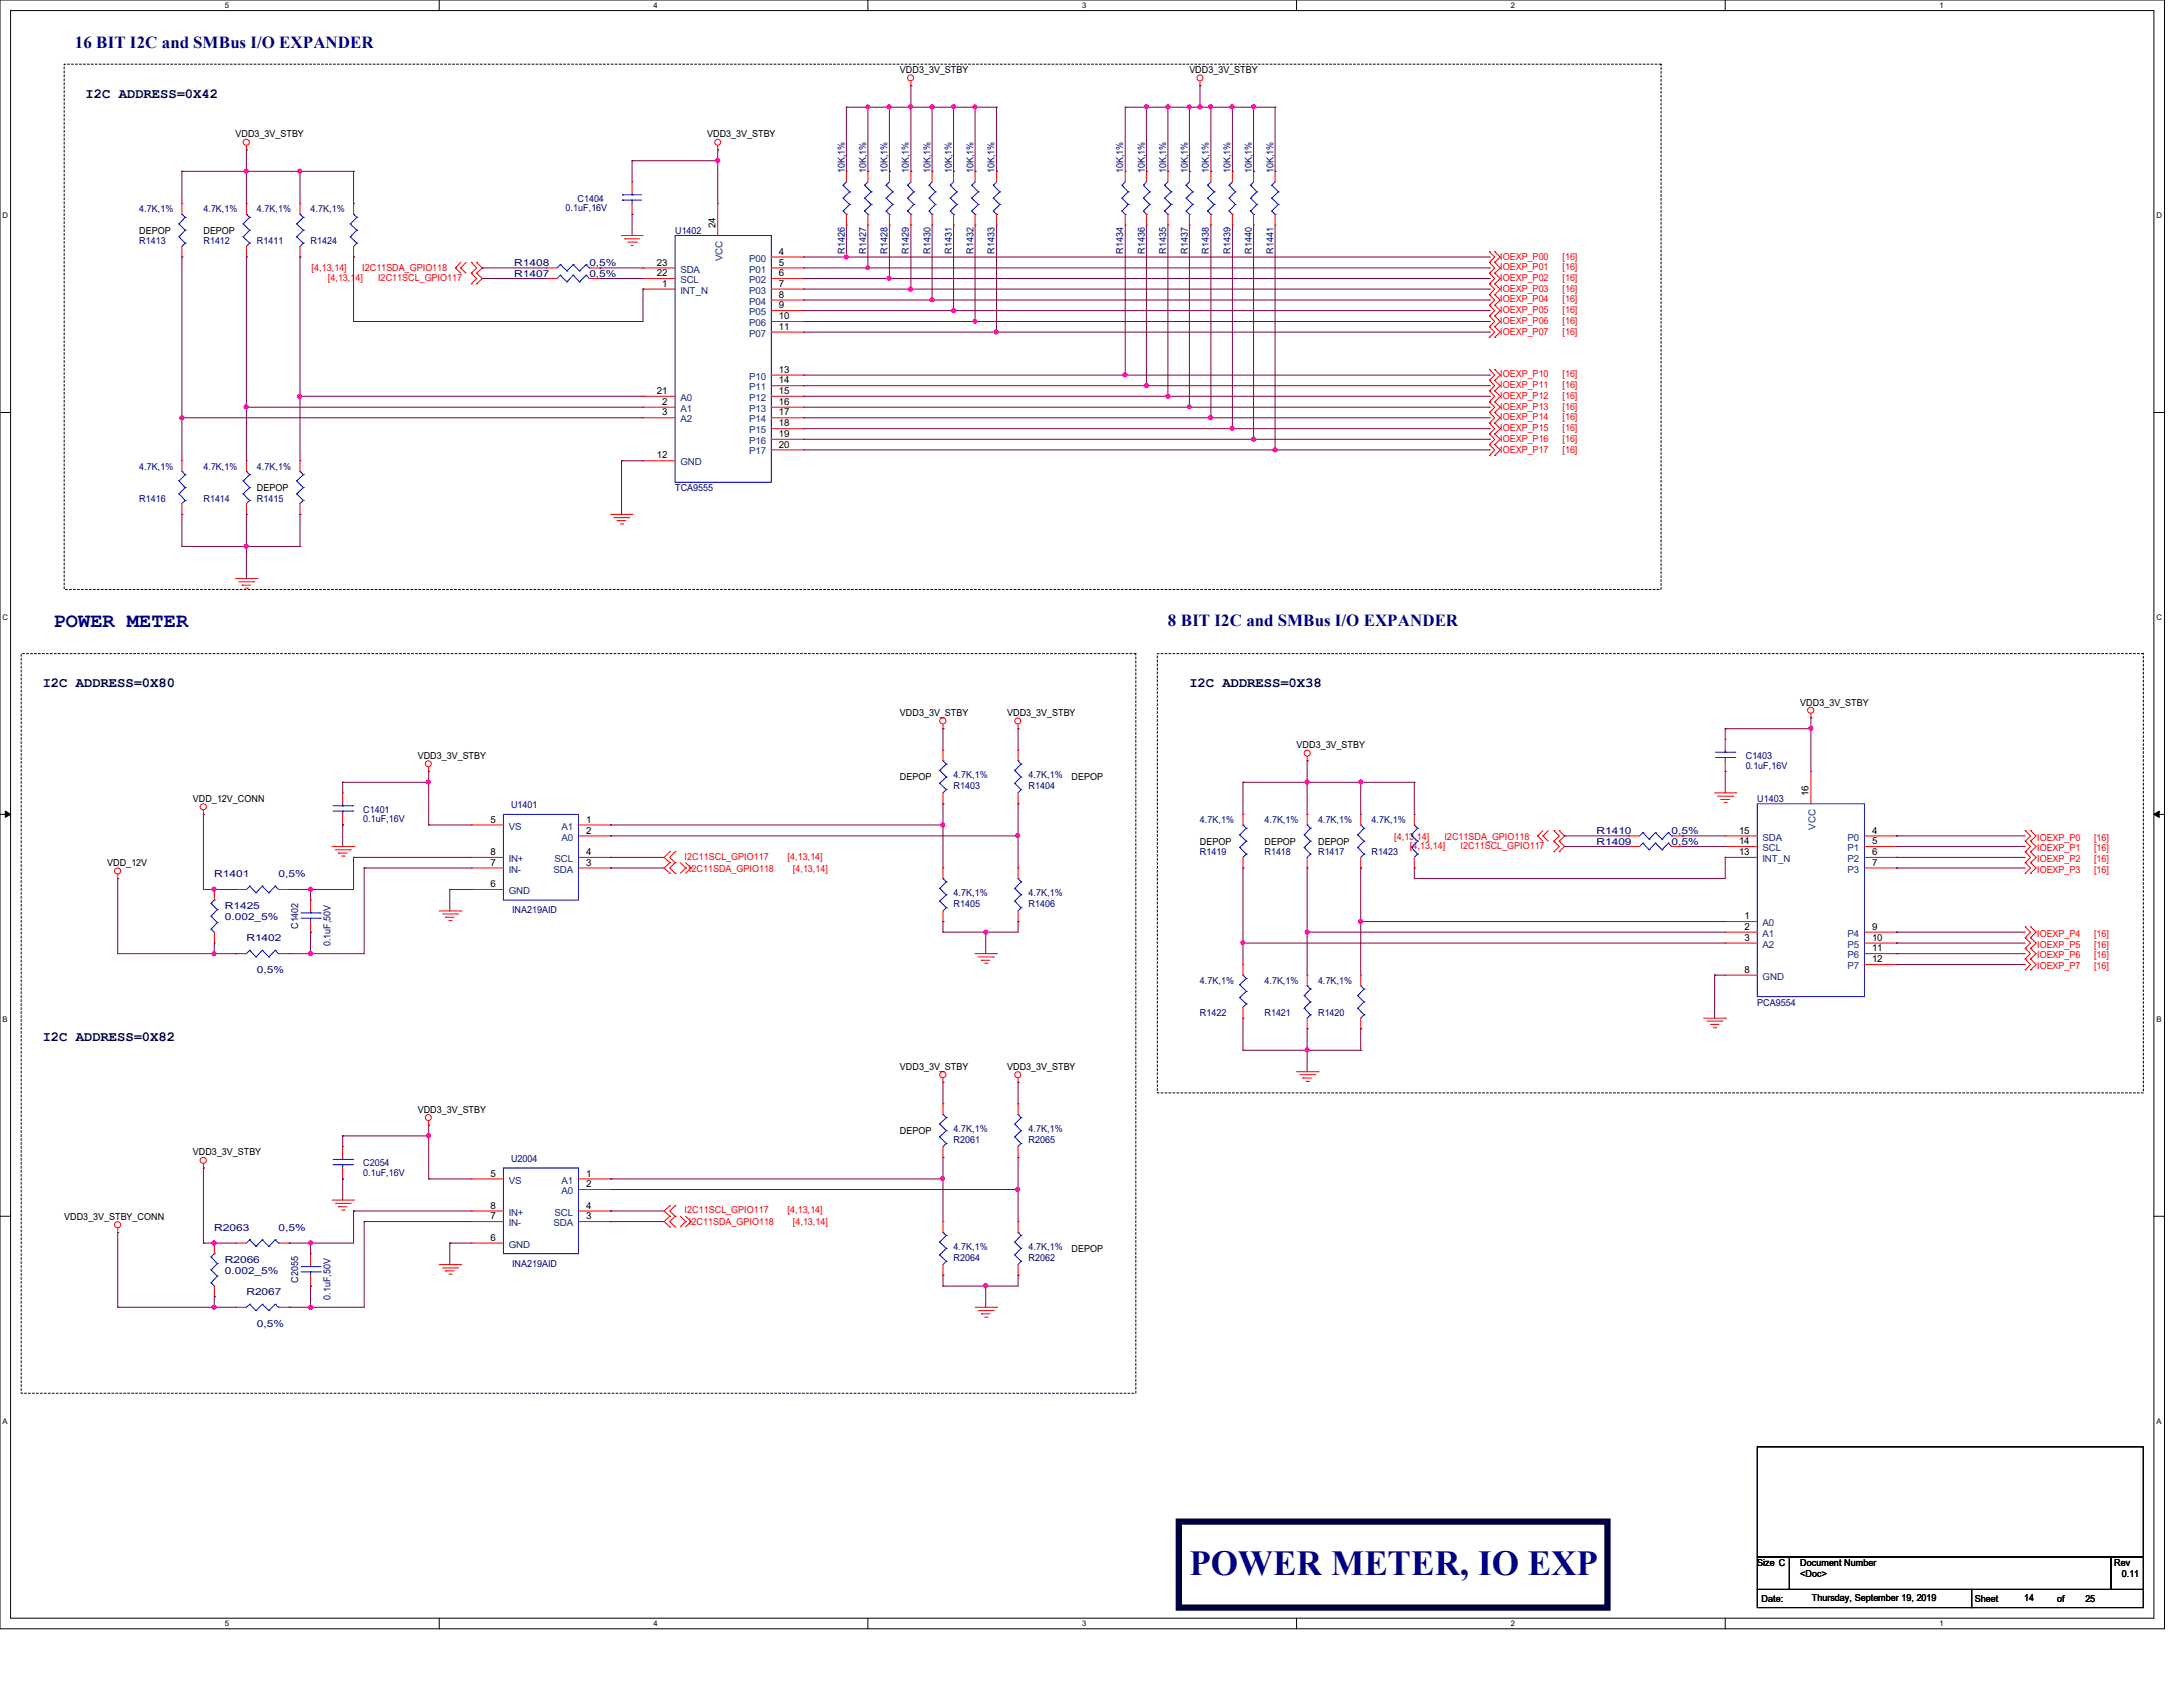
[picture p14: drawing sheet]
<svg xmlns="http://www.w3.org/2000/svg" width="279mm" height="216mm" viewBox="0 0 279 216" stroke-linecap="round" stroke-linejoin="round" font-family="sans-serif">
<defs><g id="words">
<text font-size="4.5" fill="#000080" x="152.2" y="201.6">POWER METER, IO EXP</text>
<text font-size="2.6" fill="#000080" x="6.9" y="80.3">POWER METER</text>
<g font-size="2.2" fill="#000080">
<text x="9.6" y="6.1">16 BIT I2C and SMBus I/O EXPANDER</text>
<text x="149.5" y="80.1">8 BIT I2C and SMBus I/O EXPANDER</text>
</g>
<g font-size="1.8" fill="#000040">
<text x="11" y="12.5">I2C ADDRESS=0X42</text>
<text x="5.5" y="87.9">I2C ADDRESS=0X80</text>
<text x="152.2" y="87.9">I2C ADDRESS=0X38</text>
<text x="5.5" y="133.2">I2C ADDRESS=0X82</text>
</g>
<g font-size="1.2">
<text x="115.2" y="9.4">VDD3_3V_STBY</text>
<text x="152.2" y="9.4">VDD3_3V_STBY</text>
<text x="30.1" y="17.6">VDD3_3V_STBY</text>
<text x="90.5" y="17.6">VDD3_3V_STBY</text>
<text x="17.8" y="29.9">DEPOP</text>
<text x="26" y="29.9">DEPOP</text>
<text x="91.6" y="29.2" transform="rotate(-90 91.6 29.2)">24</text>
<text x="84.1" y="34">23</text>
<text x="84.1" y="35.3">22</text>
<text x="99.7" y="32.6">4</text>
<text x="99.7" y="34">5</text>
<text x="99.7" y="35.3">6</text>
<text x="84.7" y="36.7">1</text>
<text x="99.7" y="36.7">7</text>
<text x="99.7" y="38.1">8</text>
<text x="99.7" y="39.5">9</text>
<text x="99.7" y="40.9">10</text>
<text x="99.7" y="42.2">11</text>
<text x="99.7" y="47.7">13</text>
<text x="84.1" y="50.4">21</text>
<text x="84.7" y="51.8">2</text>
<text x="84.7" y="53.2">3</text>
<text x="99.7" y="49.1">14</text>
<text x="99.7" y="50.4">15</text>
<text x="99.7" y="51.8">16</text>
<text x="99.7" y="53.2">17</text>
<text x="84.1" y="58.7">12</text>
<text x="99.7" y="54.6">18</text>
<text x="99.7" y="55.9">19</text>
<text x="99.7" y="57.3">20</text>
<text x="32.9" y="62.9">DEPOP</text>
<text x="115.2" y="91.7">VDD3_3V_STBY</text>
<text x="128.9" y="91.7">VDD3_3V_STBY</text>
<text x="165.9" y="95.8">VDD3_3V_STBY</text>
<text x="230.4" y="90.3">VDD3_3V_STBY</text>
<text x="53.5" y="97.2">VDD3_3V_STBY</text>
<text x="115.2" y="99.9">DEPOP</text>
<text x="137.2" y="99.9">DEPOP</text>
<text x="231.5" y="101.9" transform="rotate(-90 231.5 101.9)">16</text>
<text x="24.7" y="102.6">VDD_12V_CONN</text>
<text x="62.8" y="105.3">5</text>
<text x="75" y="105.3">1</text>
<text x="75" y="106.7">2</text>
<text x="222.6" y="106.7">15</text>
<text x="239.6" y="106.7">4</text>
<text x="13.7" y="110.9">VDD_12V</text>
<text x="62.8" y="113.5">6</text>
<text x="62.8" y="110.8">7</text>
<text x="62.8" y="109.4">8</text>
<text x="75" y="110.8">3</text>
<text x="75" y="109.4">4</text>
<text x="153.6" y="108.1">DEPOP</text>
<text x="161.8" y="108.1">DEPOP</text>
<text x="168.7" y="108.1">DEPOP</text>
<text x="222.6" y="109.4">13</text>
<text x="222.6" y="108">14</text>
<text x="239.6" y="108">5</text>
<text x="239.6" y="109.4">6</text>
<text x="239.6" y="110.8">7</text>
<text x="223.3" y="117.6">1</text>
<text x="223.3" y="119">2</text>
<text x="239.6" y="119">9</text>
<text x="223.3" y="120.4">3</text>
<text x="223.3" y="124.5">8</text>
<text x="239.6" y="120.4">10</text>
<text x="239.6" y="121.7">11</text>
<text x="239.6" y="123.1">12</text>
<text x="115.2" y="136.9">VDD3_3V_STBY</text>
<text x="128.9" y="136.9">VDD3_3V_STBY</text>
<text x="53.5" y="142.4">VDD3_3V_STBY</text>
<text x="24.7" y="147.9">VDD3_3V_STBY</text>
<text x="115.2" y="145.2">DEPOP</text>
<text x="62.8" y="150.6">5</text>
<text x="62.8" y="154.7">8</text>
<text x="75" y="150.6">1</text>
<text x="75" y="151.9">2</text>
<text x="75" y="154.7">4</text>
<text x="8.2" y="156.1">VDD3_3V_STBY_CONN</text>
<text x="62.8" y="158.8">6</text>
<text x="62.8" y="156">7</text>
<text x="75" y="156">3</text>
<text x="137.2" y="160.2">DEPOP</text>
<text x="224.9" y="200.4">Size C</text>
<text x="230.4" y="200.4">Document Number</text>
<text x="230.4" y="201.8">&lt;Doc&gt;</text>
<text x="270.6" y="200.4">Rev</text>
<text x="271.6" y="201.8">0.11</text>
<text x="225.5" y="205.1">Date:</text>
<text x="231.9" y="204.9">Thursday, September 19, 2019</text>
<text x="252.8" y="205.1">Sheet</text>
<text x="259.1" y="204.9">14</text>
<text x="263.3" y="205.1">of</text>
<text x="266.9" y="205.1">25</text>
</g>
<g font-size="1.2" fill="#000080">
<text x="108.1" y="22.2" transform="rotate(-90 108.1 22.2)">10K,1%</text>
<text x="110.9" y="22.2" transform="rotate(-90 110.9 22.2)">10K,1%</text>
<text x="113.6" y="22.2" transform="rotate(-90 113.6 22.2)">10K,1%</text>
<text x="116.3" y="22.2" transform="rotate(-90 116.3 22.2)">10K,1%</text>
<text x="119.1" y="22.2" transform="rotate(-90 119.1 22.2)">10K,1%</text>
<text x="121.8" y="22.2" transform="rotate(-90 121.8 22.2)">10K,1%</text>
<text x="124.6" y="22.2" transform="rotate(-90 124.6 22.2)">10K,1%</text>
<text x="127.3" y="22.2" transform="rotate(-90 127.3 22.2)">10K,1%</text>
<text x="143.8" y="22.2" transform="rotate(-90 143.8 22.2)">10K,1%</text>
<text x="146.5" y="22.2" transform="rotate(-90 146.5 22.2)">10K,1%</text>
<text x="149.3" y="22.2" transform="rotate(-90 149.3 22.2)">10K,1%</text>
<text x="152" y="22.2" transform="rotate(-90 152 22.2)">10K,1%</text>
<text x="154.7" y="22.2" transform="rotate(-90 154.7 22.2)">10K,1%</text>
<text x="157.5" y="22.2" transform="rotate(-90 157.5 22.2)">10K,1%</text>
<text x="160.2" y="22.2" transform="rotate(-90 160.2 22.2)">10K,1%</text>
<text x="163" y="22.2" transform="rotate(-90 163 22.2)">10K,1%</text>
<text x="17.8" y="27.2">4.7K,1%</text>
<text x="26" y="27.2">4.7K,1%</text>
<text x="32.9" y="27.2">4.7K,1%</text>
<text x="39.8" y="27.2">4.7K,1%</text>
<text x="72.4" y="27.1">0.1uF,16V</text>
<text x="73.9" y="25.8">C1404</text>
<text x="86.4" y="29.9">U1402</text>
<text x="17.8" y="31.3">R1413</text>
<text x="26" y="31.3">R1412</text>
<text x="32.9" y="31.3">R1411</text>
<text x="39.8" y="31.3">R1424</text>
<text x="65.8" y="35.4">R1407</text>
<text x="65.8" y="34">R1408</text>
<text x="75.4" y="35.4">0,5%</text>
<text x="75.4" y="34">0,5%</text>
<text x="108.1" y="32.5" transform="rotate(-90 108.1 32.5)">R1426</text>
<text x="110.9" y="32.5" transform="rotate(-90 110.9 32.5)">R1427</text>
<text x="113.6" y="32.5" transform="rotate(-90 113.6 32.5)">R1428</text>
<text x="116.3" y="32.5" transform="rotate(-90 116.3 32.5)">R1429</text>
<text x="119.1" y="32.5" transform="rotate(-90 119.1 32.5)">R1430</text>
<text x="121.8" y="32.5" transform="rotate(-90 121.8 32.5)">R1431</text>
<text x="124.6" y="32.5" transform="rotate(-90 124.6 32.5)">R1432</text>
<text x="127.3" y="32.5" transform="rotate(-90 127.3 32.5)">R1433</text>
<text x="143.8" y="32.5" transform="rotate(-90 143.8 32.5)">R1434</text>
<text x="146.5" y="32.5" transform="rotate(-90 146.5 32.5)">R1436</text>
<text x="149.3" y="32.5" transform="rotate(-90 149.3 32.5)">R1435</text>
<text x="152" y="32.5" transform="rotate(-90 152 32.5)">R1437</text>
<text x="154.7" y="32.5" transform="rotate(-90 154.7 32.5)">R1438</text>
<text x="157.5" y="32.5" transform="rotate(-90 157.5 32.5)">R1439</text>
<text x="160.2" y="32.5" transform="rotate(-90 160.2 32.5)">R1440</text>
<text x="163" y="32.5" transform="rotate(-90 163 32.5)">R1441</text>
<text x="17.8" y="64.2">R1416</text>
<text x="17.8" y="60.1">4.7K,1%</text>
<text x="26" y="64.2">R1414</text>
<text x="26" y="60.1">4.7K,1%</text>
<text x="32.9" y="64.2">R1415</text>
<text x="32.9" y="60.1">4.7K,1%</text>
<text x="86.4" y="62.9">TCA9555</text>
<text x="122" y="101">R1403</text>
<text x="122" y="99.6">4.7K,1%</text>
<text x="131.7" y="101">R1404</text>
<text x="131.7" y="99.6">4.7K,1%</text>
<text x="223.4" y="97.2">C1403</text>
<text x="223.4" y="98.4">0.1uF,16V</text>
<text x="46.5" y="104">C1401</text>
<text x="46.5" y="105.2">0.1uF,16V</text>
<text x="65.4" y="103.5">U1401</text>
<text x="153.6" y="105.4">4.7K,1%</text>
<text x="161.8" y="105.4">4.7K,1%</text>
<text x="168.7" y="105.4">4.7K,1%</text>
<text x="175.6" y="105.4">4.7K,1%</text>
<text x="204.3" y="106.7">R1410</text>
<text x="213.9" y="106.7">0,5%</text>
<text x="224.9" y="102.6">U1403</text>
<text x="27.4" y="112.2">R1401</text>
<text x="35.6" y="112.2">0,5%</text>
<text x="153.6" y="109.5">R1419</text>
<text x="161.8" y="109.5">R1418</text>
<text x="168.7" y="109.5">R1417</text>
<text x="175.6" y="109.5">R1423</text>
<text x="204.3" y="108.1">R1409</text>
<text x="213.9" y="108.1">0,5%</text>
<text x="28.8" y="116.3">R1425</text>
<text x="28.8" y="117.7">0.002_5%</text>
<text x="38.1" y="118.9" transform="rotate(-90 38.1 118.9)">C1402</text>
<text x="65.5" y="116.9">INA219AID</text>
<text x="122" y="116.1">R1405</text>
<text x="122" y="114.7">4.7K,1%</text>
<text x="131.7" y="116.1">R1406</text>
<text x="131.7" y="114.7">4.7K,1%</text>
<text x="31.5" y="120.4">R1402</text>
<text x="32.9" y="124.6">0,5%</text>
<text x="42.3" y="121.1" transform="rotate(-90 42.3 121.1)">0.1uF,50V</text>
<text x="153.6" y="125.9">4.7K,1%</text>
<text x="161.8" y="125.9">4.7K,1%</text>
<text x="168.7" y="125.9">4.7K,1%</text>
<text x="153.6" y="130">R1422</text>
<text x="161.8" y="130">R1421</text>
<text x="168.7" y="130">R1420</text>
<text x="224.9" y="128.7">PCA9554</text>
<text x="46.5" y="149.3">C2054</text>
<text x="65.4" y="148.7">U2004</text>
<text x="122" y="146.3">R2061</text>
<text x="122" y="144.9">4.7K,1%</text>
<text x="131.7" y="146.3">R2065</text>
<text x="131.7" y="144.9">4.7K,1%</text>
<text x="46.5" y="150.5">0.1uF,16V</text>
<text x="27.4" y="157.5">R2063</text>
<text x="28.8" y="161.6">R2066</text>
<text x="35.6" y="157.5">0,5%</text>
<text x="122" y="161.3">R2064</text>
<text x="122" y="160">4.7K,1%</text>
<text x="131.7" y="161.3">R2062</text>
<text x="131.7" y="160">4.7K,1%</text>
<text x="28.8" y="163">0.002_5%</text>
<text x="31.5" y="165.7">R2067</text>
<text x="38.1" y="164.2" transform="rotate(-90 38.1 164.2)">C2055</text>
<text x="42.3" y="166.4" transform="rotate(-90 42.3 166.4)">0.1uF,50V</text>
<text x="65.5" y="162.1">INA219AID</text>
<text x="32.9" y="169.8">0,5%</text>
</g>
<g font-size="1.2" fill="#f00">
<text x="39.9" y="34.7">[4,13,14]</text>
<text x="42" y="36">[4,13,14]</text>
<text x="46.4" y="34.7">I2C11SDA_GPIO118</text>
<text x="48.4" y="36">I2C11SCL_GPIO117</text>
<text x="192" y="33.2">IOEXP_P00</text>
<text x="192" y="34.6">IOEXP_P01</text>
<text x="192" y="36">IOEXP_P02</text>
<text x="200" y="33.2">[16]</text>
<text x="200" y="34.6">[16]</text>
<text x="200" y="36">[16]</text>
<text x="192" y="37.3">IOEXP_P03</text>
<text x="192" y="38.7">IOEXP_P04</text>
<text x="192" y="40.1">IOEXP_P05</text>
<text x="192" y="41.4">IOEXP_P06</text>
<text x="200" y="37.3">[16]</text>
<text x="200" y="38.7">[16]</text>
<text x="200" y="40.1">[16]</text>
<text x="200" y="41.4">[16]</text>
<text x="192" y="42.8">IOEXP_P07</text>
<text x="200" y="42.8">[16]</text>
<text x="192" y="48.3">IOEXP_P10</text>
<text x="192" y="49.7">IOEXP_P11</text>
<text x="192" y="51.1">IOEXP_P12</text>
<text x="192" y="52.4">IOEXP_P13</text>
<text x="192" y="53.8">IOEXP_P14</text>
<text x="200" y="48.3">[16]</text>
<text x="200" y="49.7">[16]</text>
<text x="200" y="51.1">[16]</text>
<text x="200" y="52.4">[16]</text>
<text x="200" y="53.8">[16]</text>
<text x="192" y="55.2">IOEXP_P15</text>
<text x="192" y="56.6">IOEXP_P16</text>
<text x="192" y="57.9">IOEXP_P17</text>
<text x="200" y="55.2">[16]</text>
<text x="200" y="56.6">[16]</text>
<text x="200" y="57.9">[16]</text>
<text x="178.4" y="107.4">[4,13,14]</text>
<text x="184.9" y="107.4">I2C11SDA_GPIO118</text>
<text x="260.7" y="107.6">IOEXP_P0</text>
<text x="268" y="107.6">[16]</text>
<text x="87.6" y="110">I2C11SCL_GPIO117</text>
<text x="88.2" y="111.5">I2C11SDA_GPIO118</text>
<text x="100.8" y="110">[4,13,14]</text>
<text x="101.5" y="111.5">[4,13,14]</text>
<text x="180.5" y="108.7">[4,13,14]</text>
<text x="186.9" y="108.7">I2C11SCL_GPIO117</text>
<text x="260.7" y="108.9">IOEXP_P1</text>
<text x="260.7" y="110.3">IOEXP_P2</text>
<text x="260.7" y="111.7">IOEXP_P3</text>
<text x="268" y="108.9">[16]</text>
<text x="268" y="110.3">[16]</text>
<text x="268" y="111.7">[16]</text>
<text x="260.7" y="119.9">IOEXP_P4</text>
<text x="268" y="119.9">[16]</text>
<text x="260.7" y="121.3">IOEXP_P5</text>
<text x="260.7" y="122.6">IOEXP_P6</text>
<text x="260.7" y="124">IOEXP_P7</text>
<text x="268" y="121.3">[16]</text>
<text x="268" y="122.6">[16]</text>
<text x="268" y="124">[16]</text>
<text x="87.6" y="155.3">I2C11SCL_GPIO117</text>
<text x="100.8" y="155.3">[4,13,14]</text>
<text x="88.2" y="156.8">I2C11SDA_GPIO118</text>
<text x="101.5" y="156.8">[4,13,14]</text>
</g>
<g font-size="1.2" fill="#004080">
<text x="87.1" y="34.9">SDA</text>
<text x="92.5" y="33.4" transform="rotate(-90 92.5 33.4)">VCC</text>
<text x="95.9" y="33.5">P00</text>
<text x="95.9" y="34.9">P01</text>
<text x="87.1" y="36.2">SCL</text>
<text x="87.1" y="37.6">INT_N</text>
<text x="95.9" y="36.2">P02</text>
<text x="95.9" y="37.6">P03</text>
<text x="95.9" y="39">P04</text>
<text x="95.9" y="40.3">P05</text>
<text x="95.9" y="41.7">P06</text>
<text x="95.9" y="43.1">P07</text>
<text x="87.1" y="51.3">A0</text>
<text x="87.1" y="52.7">A1</text>
<text x="95.9" y="50">P11</text>
<text x="95.9" y="51.3">P12</text>
<text x="95.9" y="52.7">P13</text>
<text x="95.9" y="48.6">P10</text>
<text x="87.1" y="54.1">A2</text>
<text x="87.1" y="59.6">GND</text>
<text x="95.9" y="54.1">P14</text>
<text x="95.9" y="55.5">P15</text>
<text x="95.9" y="56.8">P16</text>
<text x="95.9" y="58.2">P17</text>
<text x="65.1" y="106.2">VS</text>
<text x="71.9" y="106.2">A1</text>
<text x="71.9" y="107.6">A0</text>
<text x="225.6" y="107.6">SDA</text>
<text x="232.4" y="106.2" transform="rotate(-90 232.4 106.2)">VCC</text>
<text x="236.5" y="107.6">P0</text>
<text x="65.1" y="111.7">IN-</text>
<text x="65.1" y="110.3">IN+</text>
<text x="70.9" y="111.7">SDA</text>
<text x="71" y="110.3">SCL</text>
<text x="225.6" y="110.3">INT_N</text>
<text x="225.6" y="108.9">SCL</text>
<text x="236.5" y="108.9">P1</text>
<text x="236.5" y="110.3">P2</text>
<text x="236.5" y="111.7">P3</text>
<text x="65.1" y="114.4">GND</text>
<text x="225.6" y="118.5">A0</text>
<text x="225.6" y="119.9">A1</text>
<text x="236.5" y="119.9">P4</text>
<text x="225.6" y="121.3">A2</text>
<text x="225.6" y="125.4">GND</text>
<text x="236.5" y="121.3">P5</text>
<text x="236.5" y="122.6">P6</text>
<text x="236.5" y="124">P7</text>
<text x="65.1" y="151.5">VS</text>
<text x="65.1" y="155.6">IN+</text>
<text x="71" y="155.6">SCL</text>
<text x="71.9" y="151.5">A1</text>
<text x="71.9" y="152.8">A0</text>
<text x="65.1" y="159.7">GND</text>
<text x="65.1" y="156.9">IN-</text>
<text x="70.9" y="156.9">SDA</text>
</g>
<g font-size="1">
<text x="28.8" y="1">5</text>
<text x="83.7" y="1">4</text>
<text x="138.5" y="1">3</text>
<text x="193.4" y="1">2</text>
<text x="248.2" y="1">1</text>
<text x=".3" y="27.9">D</text>
<text x="276" y="27.9">D</text>
<text x=".3" y="79.4">C</text>
<text x="276" y="79.4">C</text>
<text x=".3" y="130.8">B</text>
<text x="276" y="130.8">B</text>
<text x=".3" y="182.2">A</text>
<text x="276" y="182.2">A</text>
<text x="28.8" y="208.1">5</text>
<text x="83.7" y="208.1">4</text>
<text x="138.5" y="208.1">3</text>
<text x="193.4" y="208.1">2</text>
<text x="248.2" y="208.1">1</text>
</g>
</g></defs>
<path d="M0 0h277v208.4h-277zM1.4 1.4h274.3v205.7h-274.3z" fill="none" stroke="#000" stroke-width=".13"/>
<g fill="#fff">
<path d="M28.8 .1h.5v1.1h-.5z"/>
<path d="M28.8 207.2h.5v1.1h-.5z"/>
</g>
<path d="M56.2 0v1.4M56.2 207.1v1.3" fill="none" stroke="#000" stroke-width=".13"/>
<g fill="#fff">
<path d="M83.7 .1h.5v1.1h-.5z"/>
<path d="M83.7 207.2h.5v1.1h-.5z"/>
</g>
<path d="M111.1 0v1.4M111.1 207.1v1.3" fill="none" stroke="#000" stroke-width=".13"/>
<g fill="#fff">
<path d="M138.5 .1h.6v1.1h-.6z"/>
<path d="M138.5 207.2h.6v1.1h-.6z"/>
</g>
<path d="M165.9 0v1.4M165.9 207.1v1.3" fill="none" stroke="#000" stroke-width=".13"/>
<g fill="#fff">
<path d="M193.4 .1h.5v1.1h-.5z"/>
<path d="M193.4 207.2h.5v1.1h-.5z"/>
</g>
<path d="M220.8 0v1.4M220.8 207.1v1.3" fill="none" stroke="#000" stroke-width=".13"/>
<g fill="#fff">
<path d="M248.2 .1h.6v1.1h-.6z"/>
<path d="M248.2 207.2h.6v1.1h-.6z"/>
<path d="M.3 27.1h.8v1.1h-.8z"/>
<path d="M276 27.1h.7v1.1h-.7z"/>
<path d="M.3 78.5h.8v1.1h-.8z"/>
<path d="M276 78.5h.7v1.1h-.7z"/>
</g>
<path d="M0 52.8h1.4M275.7 52.8h1.3" fill="none" stroke="#000" stroke-width=".13"/>
<g fill="#fff">
<path d="M.3 129.9h.7v1.1h-.7z"/>
<path d="M276 129.9h.6v1.1h-.6z"/>
</g>
<path d="M0 104.2h1.4M275.7 104.2h1.3" fill="none" stroke="#000" stroke-width=".13"/>
<path d="M.7 103.8l.7 .4-.7 .4zM275.7 104.2l.7-.4v.8z" fill="#000" stroke="#000" stroke-width=".13"/>
<g fill="#fff">
<path d="M.3 181.4h.7v1.1h-.7z"/>
<path d="M276 181.4h.6v1.1h-.6z"/>
</g>
<path d="M0 155.7h1.4M275.7 155.7h1.3M224.9 185.2h49.4v14.1h-49.4zM224.9 199.3h4.1v4.1h-4.1zM229 199.3h41.2v4.1h-41.2zM270.2 199.3h4.1v4.1h-4.1zM224.9 203.4h27.4v2.3h-27.4zM252.3 203.4h22v2.3h-22z" fill="none" stroke="#000" stroke-width=".13"/>
<path d="M8.2 8.2h204.4v67.2h-204.4zM2.7 83.7h142.7v94.6h-142.7zM148.1 83.7h126.2v56.2h-126.2z" fill="none" stroke="#000" stroke-width=".13" stroke-dasharray=".3 .3"/>
<path d="M150.9 194.7h54.8v11h-54.8z" fill="none" stroke="#000040" stroke-width=".8"/>
<g fill="none" stroke="#f00" stroke-width=".13">
<path d="M31.5 19.2h.1M31.5 18.6v.6M91.9 19.2h.1M91.9 18.6v.6M116.6 11h.1M116.6 10.4v.6M153.6 11h.1M153.6 10.4v.6M23.3 32.9h.1M23.3 26h.1M23.3 26v1.4M23.3 31.5v1.4"/>
<path d="M31.5 32.9h.1M31.5 26h.1M31.5 26v1.4M31.5 31.5v1.4M38.4 32.9h.1M38.4 26h.1M38.4 26v1.4M38.4 31.5v1.4M45.3 32.9h.1M45.3 26h.1M45.3 26v1.4M45.3 31.5v1.4"/>
<path d="M58.3 34.3h.1M58.3 34.3l.7 .7M59 34.3h.1M59 34.3l.6 .7M59 33.6l-.7 .7M59.6 33.6l-.6 .7M60.3 35h.1M60.3 36.3h.1M60.3 33.6h.1M60.3 35l.7 .6-.7 .7M60.3 33.6l.7 .7-.7 .7M61 36.3h.1"/>
<path d="M61 35h.1M61 33.6h.1M61 35l.7 .6-.7 .7M61 33.6l.7 .7-.7 .7M69.9 35.6h.1M69.9 34.3h.1M69.9 35.6h1.4M69.9 34.3h1.4M75.4 35.6h1.4M75.4 34.3h1.4M76.8 35.6h.1M76.8 34.3h.1"/>
<path d="M79.5 30.1h.1M79.5 30.1h2.8M80 30.6h.1M80 30.6h1.9M80.3 31h1.1M80.8 31.4h.1M80.8 31.4h.2M80.9 23.3h.1M80.9 27.4h.1M80.9 23.3v1.4M80.9 26v1.4M81.4 31h.1"/>
<path d="M82.3 34.3h.1M82.3 35.6h.1M82.3 37h.1M82.3 35.6h4.1M82.3 34.3h4.1M82.3 37h4.1M91.9 26h.1M91.9 26v4.1M98.7 35.6h4.2M98.7 32.9h4.2M98.7 34.3h4.2M98.7 37h4.2"/>
<path d="M98.7 38.4h4.2M98.7 39.8h4.2M102.9 32.9h.1M102.9 34.3h.1M102.9 35.6h.1M102.9 37h.1M102.9 38.4h.1M102.9 39.8h.1M108.3 21.9h.1M108.3 28.8h.1M108.3 21.9v1.4M108.3 27.4v1.4"/>
<path d="M111.1 21.9h.1M111.1 28.8h.1M111.1 21.9v1.4M111.1 27.4v1.4M113.8 21.9h.1M113.8 28.8h.1M113.8 21.9v1.4M113.8 27.4v1.4M116.6 21.9h.1M116.6 28.8h.1M116.6 21.9v1.4M116.6 27.4v1.4"/>
<path d="M119.3 21.9h.1M119.3 28.8h.1M119.3 21.9v1.4M119.3 27.4v1.4M122 21.9h.1M122 28.8h.1M122 21.9v1.4M122 27.4v1.4M124.8 21.9h.1M124.8 28.8h.1M124.8 21.9v1.4M124.8 27.4v1.4"/>
<path d="M127.6 21.9h.1M127.6 28.8h.1M127.6 21.9v1.4M127.6 27.4v1.4M144 21.9h.1M144 28.8h.1M144 21.9v1.4M144 27.4v1.4M146.7 21.9h.1M146.7 28.8h.1M146.7 21.9v1.4M146.7 27.4v1.4"/>
<path d="M149.5 21.9h.1M149.5 28.8h.1M149.5 21.9v1.4M149.5 27.4v1.4M152.2 21.9h.1M152.2 28.8h.1M152.2 21.9v1.4M152.2 27.4v1.4M155 21.9h.1M155 28.8h.1M155 21.9v1.4M155 27.4v1.4"/>
<path d="M157.7 21.9h.1M157.7 28.8h.1M157.7 21.9v1.4M157.7 27.4v1.4M160.4 21.9h.1M160.4 28.8h.1M160.4 21.9v1.4M160.4 27.4v1.4M163.2 21.9h.1M163.2 28.8h.1M163.2 21.9v1.4M163.2 27.4v1.4"/>
<path d="M190.6 33.6h.1M190.6 32.2h.1M190.6 35h.1M190.6 36.3h.1M190.6 37.7h.1M190.6 39.1h.1M190.6 32.2l.7 .7-.7 .7M190.6 33.6l.7 .7-.7 .7M190.6 35l.7 .6-.7 .7M190.6 36.3l.7 .7-.7 .7M190.6 37.7l.7 .7-.7 .7M190.6 39.1l.7 .7-.7 .6"/>
<path d="M191.3 33.6h.1M191.3 32.2h.1M191.3 35h.1M191.3 36.3h.1M191.3 37.7h.1M191.3 39.1h.1M191.3 32.2l.7 .7-.7 .7M191.3 33.6l.7 .7-.7 .7M191.3 35l.7 .6-.7 .7M191.3 36.3l.7 .7-.7 .7M191.3 37.7l.7 .7-.7 .7M191.3 39.1l.7 .7-.7 .6"/>
<path d="M23.3 59h.1M23.3 59v1.3M31.5 59h.1M31.5 59v1.3M38.4 59h.1M38.4 59v1.3M82.3 50.7h.1M82.3 52.1h.1M82.3 53.5h.1M82.3 59h.1M82.3 50.7h4.1M82.3 52.1h4.1"/>
<path d="M82.3 53.5h4.1M82.3 59h4.1M98.7 41.1h4.2M98.7 42.5h4.2M98.7 49.4h4.2M98.7 50.7h4.2M98.7 52.1h4.2M98.7 53.5h4.2M98.7 54.9h4.2M98.7 56.2h4.2M98.7 48h4.2M98.7 57.6h4.2"/>
<path d="M102.9 41.1h.1M102.9 42.5h.1M102.9 49.4h.1M102.9 50.7h.1M102.9 52.1h.1M102.9 53.5h.1M102.9 54.9h.1M102.9 56.2h.1M102.9 48h.1M102.9 57.6h.1M190.6 40.4h.1M190.6 41.8h.1"/>
<path d="M190.6 43.2h.1M190.6 48.7h.1M190.6 47.3h.1M190.6 50h.1M190.6 51.4h.1M190.6 52.8h.1M190.6 54.1h.1M190.6 55.5h.1M190.6 56.9h.1M190.6 58.3h.1M190.6 40.4l.7 .7-.7 .7M190.6 41.8l.7 .7-.7 .7"/>
<path d="M190.6 47.3l.7 .7-.7 .7M190.6 48.7l.7 .7-.7 .6M190.6 50l.7 .7-.7 .7M190.6 51.4l.7 .7-.7 .7M190.6 52.8l.7 .7-.7 .6M190.6 54.1l.7 .8-.7 .6M190.6 55.5l.7 .7-.7 .7M190.6 56.9l.7 .7-.7 .7M191.3 40.4h.1M191.3 41.8h.1M191.3 43.2h.1M191.3 48.7h.1"/>
<path d="M191.3 47.3h.1M191.3 50h.1M191.3 51.4h.1M191.3 52.8h.1M191.3 54.1h.1M191.3 55.5h.1M191.3 56.9h.1M191.3 58.3h.1M191.3 40.4l.7 .7-.7 .7M191.3 41.8l.7 .7-.7 .7M191.3 47.3l.7 .7-.7 .7M191.3 48.7l.7 .7-.7 .6"/>
<path d="M191.3 50l.7 .7-.7 .7M191.3 51.4l.7 .7-.7 .7M191.3 52.8l.7 .7-.7 .6M191.3 54.1l.7 .8-.7 .6M191.3 55.5l.7 .7-.7 .7M191.3 56.9l.7 .7-.7 .7M23.3 65.8h.1M23.3 64.4v1.4M30.1 74h2.8M30.6 74.5h1.9M31 74.9h.1M31 74.9h1.1"/>
<path d="M31.4 75.3h.3M31.5 65.8h.1M31.5 64.4v1.4M31.7 75.3h.1M32.5 74.5h.1M32.9 74h.1M38.4 65.8h.1M38.4 64.4v1.4M78.1 65.8h2.8M78.6 66.3h1.9M79 66.6h.1M79 66.6h1.1"/>
<path d="M79.4 67.1h.3M79.7 67.1h.1M80.5 66.3h.1M80.9 65.8h.1M54.9 98.7h.1M54.9 98.2v.5M120.7 93.3h.1M120.7 96h.1M120.7 92.7v.6M120.7 96v1.4M130.3 93.3h.1M130.3 96h.1"/>
<path d="M130.3 92.7v.6M130.3 96v1.4M167.3 97.4h.1M167.3 96.8v.6M220.8 94.6h.1M220.8 98.7h.1M220.8 94.6v1.4M220.8 97.4v1.3M231.8 91.9h.1M231.8 98.7h.1M231.8 91.3v.6M231.8 98.7v4.2"/>
<path d="M15.1 112.4h.1M15.1 111.9v.5M26 104.2h.1M26 103.7v.5M27.4 113.8h.1M27.4 113.8v1.4M27.4 119.3v1.4M30.1 113.8h.1M30.1 113.8h1.4M35.6 113.8h1.4M37 113.8h.1M39.8 115.2h.1"/>
<path d="M39.8 119.3h.1M39.8 115.2v1.4M39.8 117.9v1.4M42.5 108.3h2.8M42.9 108.8h1.9M43.3 109.2h.1M43.3 109.2h1.1M43.7 109.6h.3M43.9 101.5h.1M43.9 105.6h.1M43.9 101.5v1.4M43.9 104.2v1.4"/>
<path d="M44 109.6h.1M44.8 108.8h.1M45.3 108.3h.1M56.2 116.6h2.8M56.6 117h1.9M57 117.4h.1M57 117.4h1.1M57.4 117.8h.3M57.7 117.8h.1M58.5 117h.1M59 116.6h.1M60.3 105.6h.1"/>
<path d="M60.3 113.8h.1M60.3 111.1h.1M60.3 109.7h.1M60.3 105.6h4.1M60.3 111.1h4.1M60.3 109.7h4.1M60.3 113.8h4.1M74 105.6h4.1M74 107h4.1M74 111.1h4.1M74 109.7h4.1M78.1 105.6h.1"/>
<path d="M78.1 107h.1M78.1 111.1h.1M78.1 109.7h.1M85.7 110.4h.1M85.7 109h.1M85.7 111.8h.1M85.7 109l-.7 .7 .7 .7M85.7 110.4l-.7 .7 .7 .7M86.4 109h.1M86.4 110.4h.1M86.4 111.8h.1M86.4 109l-.7 .7 .7 .7"/>
<path d="M86.4 110.4l-.7 .7 .7 .7M87.1 110.4l.7 .7M87.8 111.1h.1M87.8 111.1l-.7 .7M87.8 110.4l.6 .7M88.4 111.1h.1M88.4 111.1l-.6 .7M120.7 102.9h.1M120.7 117.9h.1M120.7 111.1h.1M120.7 101.5v1.4M120.7 111.1v1.3"/>
<path d="M120.7 116.6v1.3M130.3 102.9h.1M130.3 117.9h.1M130.3 111.1h.1M130.3 101.5v1.4M130.3 111.1v1.3M130.3 116.6v1.3M159.1 111.1h.1M159.1 104.2h.1M159.1 104.2v1.4M159.1 109.7v1.4M167.3 111.1h.1"/>
<path d="M167.3 104.2h.1M167.3 104.2v1.4M167.3 109.7v1.4M174.2 111.1h.1M174.2 104.2h.1M174.2 104.2v1.4M174.2 109.7v1.4M181 111.1h.1M181 104.2h.1M181 104.2v1.4M181 109.7v1.4M196.8 107h.1"/>
<path d="M196.8 107l.7 .7M197.5 107h.1M197.5 107l.7 .7M197.5 106.3l-.7 .7M198.2 106.3l-.7 .7M198.9 107.7h.1M198.9 106.3h.1M198.9 109h.1M198.9 106.3l.7 .7-.7 .7M198.9 107.7l.7 .6-.7 .7M199.6 106.3h.1M199.6 107.7h.1"/>
<path d="M199.6 109h.1M199.6 106.3l.6 .7-.6 .7M199.6 107.7l.6 .6-.6 .7M208.4 107h.1M208.4 108.3h.1M208.4 108.3h1.4M208.4 107h1.4M214 108.3h1.3M214 107h1.3M215.3 107h.1M215.3 108.3h.1M219.5 101.5h2.7"/>
<path d="M219.8 101.9h2M220.3 102.3h.1M220.3 102.3h1.1M220.7 102.7h.2M220.8 109.7h.1M220.8 108.3h.1M220.8 107h.1M220.8 117.9h.1M220.8 119.3h.1M220.8 108.3h4.1M220.8 107h4.1M220.8 109.7h4.1"/>
<path d="M220.8 117.9h4.1M220.8 119.3h4.1M220.9 102.7h.1M221.8 101.9h.1M222.2 101.5h.1M238.6 108.3h4.1M238.6 107h4.1M238.6 111.1h4.1M238.6 109.7h4.1M238.6 119.3h4.1M242.7 107h.1M242.7 108.3h.1"/>
<path d="M242.7 109.7h.1M242.7 111.1h.1M242.7 119.3h.1M259.2 106.3h.1M259.2 107.7h.1M259.2 109h.1M259.2 110.4h.1M259.2 111.8h.1M259.2 118.6h.1M259.2 106.3l.7 .7-.7 .7M259.2 107.7l.7 .6-.7 .7M259.2 109l.7 .7-.7 .7"/>
<path d="M259.2 110.4l.7 .7-.7 .7M259.2 118.6l.7 .7-.7 .7M259.9 106.3h.1M259.9 107.7h.1M259.9 109h.1M259.9 110.4h.1M259.9 111.8h.1M259.9 118.6h.1M259.9 106.3l.7 .7-.7 .7M259.9 107.7l.7 .6-.7 .7M259.9 109l.7 .7-.7 .7M259.9 110.4l.7 .7-.7 .7"/>
<path d="M259.9 118.6l.7 .7-.7 .7M27.4 120.7h.1M30.1 122h.1M30.1 122h1.4M35.6 122h1.4M37 122h.1M120.7 138.5h.1M120.7 138v.5M124.8 122h2.8M125.2 122.5h1.9M125.6 122.9h.1M125.6 122.9h1.1"/>
<path d="M126 123.3h.3M126.3 123.3h.1M127.1 122.5h.1M127.6 122h.1M130.3 138.5h.1M130.3 138v.5M159.1 130.3h.1M159.1 123.4h.1M159.1 123.4v1.4M159.1 128.9v1.4M165.9 137.2h2.8M166.4 137.5h1.9"/>
<path d="M166.8 138h.1M166.8 138h1.1M167.2 138.4h.3M167.3 131.7h.1M167.3 124.8h.1M167.3 124.8v1.4M167.3 130.3v1.4M167.5 138.4h.1M168.3 137.5h.1M168.7 137.2h.1M174.2 131.7h.1M174.2 124.8h.1"/>
<path d="M174.2 124.8v1.4M174.2 130.3v1.4M218.1 130.3h2.7M218.5 130.7h1.9M218.9 131.1h.1M218.9 131.1h1.1M219.3 131.5h.3M219.6 131.5h.1M220.4 130.7h.1M220.8 130.3h.1M220.8 120.7h.1M220.8 124.8h.1"/>
<path d="M220.8 120.7h4.1M220.8 124.8h4.1M238.6 122h4.1M238.6 120.7h4.1M238.6 123.4h4.1M242.7 120.7h.1M242.7 122h.1M242.7 123.4h.1M259.2 120h.1M259.2 121.4h.1M259.2 122.7h.1M259.2 124.1h.1"/>
<path d="M259.2 120l.7 .7-.7 .7M259.2 121.4l.7 .6-.7 .7M259.2 122.7l.7 .7-.7 .7M259.9 120h.1M259.9 121.4h.1M259.9 122.7h.1M259.9 124.1h.1M259.9 120l.7 .7-.7 .7M259.9 121.4l.7 .6-.7 .7M259.9 122.7l.7 .7-.7 .7M15.1 157.7h.1M15.1 157.2v.5"/>
<path d="M26 149.5h.1M26 148.9v.6M27.4 159.1h.1M27.4 159.1v1.3M30.1 159.1h.1M30.1 159.1h1.4M35.6 159.1h1.4M37 159.1h.1M42.5 153.6h2.8M42.9 154h1.9M43.3 154.4h.1M43.3 154.4h1.1"/>
<path d="M43.7 154.9h.3M43.9 146.7h.1M43.9 150.9h.1M43.9 146.7v1.4M43.9 149.5v1.4M44 154.9h.1M44.8 154h.1M45.3 153.6h.1M54.9 144h.1M54.9 143.5v.5M60.3 150.9h.1M60.3 159.1h.1"/>
<path d="M60.3 156.3h.1M60.3 155h.1M60.3 159.1h4.1M60.3 150.9h4.1M60.3 156.3h4.1M60.3 155h4.1M74 150.9h4.1M74 152.2h4.1M74 156.3h4.1M74 155h4.1M78.1 150.9h.1M78.1 152.2h.1"/>
<path d="M78.1 156.3h.1M78.1 155h.1M85.7 155.7h.1M85.7 154.3h.1M85.7 157h.1M85.7 154.3l-.7 .7 .7 .7M85.7 155.7l-.7 .6 .7 .7M86.4 154.3h.1M86.4 155.7h.1M86.4 157h.1M86.4 154.3l-.7 .7 .7 .7M86.4 155.7l-.7 .6 .7 .7"/>
<path d="M87.1 155.7l.7 .6M87.8 156.3h.1M87.8 156.3l-.7 .7M87.8 155.7l.6 .6M88.4 156.3h.1M88.4 156.3l-.6 .7M120.7 148.1h.1M120.7 141.3h.1M120.7 156.3h.1M120.7 141.3v1.3M120.7 146.7v1.4M120.7 156.3v1.4"/>
<path d="M130.3 148.1h.1M130.3 141.3h.1M130.3 156.3h.1M130.3 141.3v1.3M130.3 146.7v1.4M130.3 156.3v1.4M27.4 165.9h.1M27.4 164.6v1.3M30.1 167.3h.1M30.1 167.3h1.4M35.6 167.3h1.4M37 167.3h.1"/>
<path d="M39.8 160.4h.1M39.8 164.6h.1M39.8 160.4v1.4M39.8 163.2v1.4M56.2 161.8h2.8M56.6 162.3h1.9M57 162.6h.1M57 162.6h1.1M57.4 163.1h.3M57.7 163.1h.1M58.5 162.3h.1M59 161.8h.1"/>
<path d="M120.7 163.2h.1M120.7 161.8v1.4M124.8 167.3h2.8M125.2 167.7h1.9M125.6 168.1h.1M125.6 168.1h1.1M126 168.6h.3M126.3 168.6h.1M127.1 167.7h.1M127.6 167.3h.1M130.3 163.2h.1M130.3 161.8v1.4"/>
<circle cx="31.5" cy="18.2" r=".39"/>
<circle cx="91.9" cy="18.2" r=".38"/>
<circle cx="116.5" cy="10" r=".38"/>
<circle cx="153.6" cy="10" r=".38"/>
<circle cx="54.8" cy="97.7" r=".38"/>
<circle cx="120.7" cy="92.3" r=".39"/>
<circle cx="130.3" cy="92.3" r=".38"/>
<circle cx="167.3" cy="96.4" r=".38"/>
<circle cx="231.8" cy="90.9" r=".39"/>
<circle cx="15.1" cy="111.5" r=".39"/>
<circle cx="26" cy="103.3" r=".39"/>
<circle cx="120.7" cy="137.5" r=".39"/>
<circle cx="130.3" cy="137.5" r=".38"/>
<circle cx="15.1" cy="156.7" r=".39"/>
<circle cx="26" cy="148.5" r=".39"/>
<circle cx="54.8" cy="143" r=".38"/>
</g>
<g fill="none" stroke="#00f" stroke-width=".13">
<path d="M22.9 30.3h.1M22.9 28.7h.1M22.9 30.3l.8 .8M22.9 28.7l.8 .8M23.3 27.4h.1M23.3 27.4l.4 .4M23.7 31.1h.1M23.7 29.5h.1M23.7 27.8h.1M23.7 31.1l-.4 .4M23.7 29.5l-.8 .8M23.7 27.8l-.8 .9"/>
<path d="M31.1 30.3h.1M31.1 28.7h.1M31.1 30.3l.9 .8M31.1 28.7l.9 .8M31.5 27.4h.1M31.5 27.4l.5 .4M32 31.1h.1M32 29.5h.1M32 27.8h.1M32 31.1l-.5 .4M32 29.5l-.9 .8M32 27.8l-.9 .9"/>
<path d="M38 30.3h.1M38 28.7h.1M38 30.3l.8 .8M38 28.7l.8 .8M38.4 27.4h.1M38.4 27.4l.4 .4M38.8 31.1h.1M38.8 29.5h.1M38.8 27.8h.1M38.8 31.1l-.4 .4M38.8 29.5l-.8 .8M38.8 27.8l-.8 .9"/>
<path d="M44.8 30.3h.1M44.8 28.7h.1M44.8 30.3l.9 .8M44.8 28.7l.9 .8M45.3 27.4h.1M45.3 27.4l.4 .4M45.7 31.1h.1M45.7 29.5h.1M45.7 27.8h.1M45.7 31.1l-.4 .4M45.7 29.5l-.9 .8M45.7 27.8l-.9 .9"/>
<path d="M71.7 35.2h.1M71.7 33.9h.1M71.7 35.2l-.4 .4M71.7 35.2l.9 .9M71.7 33.9l-.4 .4M71.7 33.9l.9 .8M72.6 36.1h.1M72.6 34.7h.1M73.4 35.2h.1M73.4 33.9h.1M73.4 35.2l-.8 .9M73.4 35.2l.8 .9"/>
<path d="M73.4 33.9l-.8 .8M73.4 33.9l.8 .8M74.2 36.1h.1M74.2 34.7h.1M75 35.2h.1M75 33.9h.1M75 35.2l-.8 .9M75 35.2l.4 .4M75 33.9l-.8 .8M75 33.9l.4 .4M75.4 35.6h.1M75.4 34.3h.1"/>
<path d="M79.7 25.6h.1M79.7 24.9h.1M79.7 25.6h2.4M79.7 24.9h2.4M80.9 24.9h.1M80.9 25.6h.1M80.9 24.7v.2M80.9 25.6v.4M86.4 30.1h12.3v31.6h-12.3zM107.9 23.7h.1M107.9 25.4h.1M107.9 27h.1"/>
<path d="M107.9 23.7l.9 .9M107.9 25.4l.9 .8M107.9 27l.4 .4M108.3 27.4h.1M108.3 23.3l-.4 .4M108.8 24.6h.1M108.8 26.2h.1M108.8 24.6l-.9 .8M108.8 26.2l-.9 .8M110.7 23.7h.1M110.7 25.4h.1M110.7 27h.1"/>
<path d="M110.7 23.7l.8 .9M110.7 25.4l.8 .8M110.7 27l.4 .4M111.1 27.4h.1M111.1 23.3l-.4 .4M111.5 24.6h.1M111.5 26.2h.1M111.5 24.6l-.8 .8M111.5 26.2l-.8 .8M113.4 23.7h.1M113.4 25.4h.1M113.4 27h.1"/>
<path d="M113.4 23.7l.9 .9M113.4 25.4l.9 .8M113.4 27l.4 .4M113.8 27.4h.1M113.8 23.3l-.4 .4M114.3 24.6h.1M114.3 26.2h.1M114.3 24.6l-.9 .8M114.3 26.2l-.9 .8M116.2 23.7h.1M116.2 25.4h.1M116.2 27h.1"/>
<path d="M116.2 23.7l.8 .9M116.2 25.4l.8 .8M116.2 27l.4 .4M116.6 27.4h.1M116.6 23.3l-.4 .4M117 24.6h.1M117 26.2h.1M117 24.6l-.8 .8M117 26.2l-.8 .8M118.9 23.7h.1M118.9 25.4h.1M118.9 27h.1"/>
<path d="M118.9 23.7l.8 .9M118.9 25.4l.8 .8M118.9 27l.4 .4M119.3 27.4h.1M119.3 23.3l-.4 .4M119.7 24.6h.1M119.7 26.2h.1M119.7 24.6l-.8 .8M119.7 26.2l-.8 .8M121.6 23.7h.1M121.6 25.4h.1M121.6 27h.1"/>
<path d="M121.6 23.7l.9 .9M121.6 25.4l.9 .8M121.6 27l.4 .4M122 27.4h.1M122 23.3l-.4 .4M122.5 24.6h.1M122.5 26.2h.1M122.5 24.6l-.9 .8M122.5 26.2l-.9 .8M124.4 23.7h.1M124.4 25.4h.1M124.4 27h.1"/>
<path d="M124.4 23.7l.8 .9M124.4 25.4l.8 .8M124.4 27l.4 .4M124.8 27.4h.1M124.8 23.3l-.4 .4M125.2 24.6h.1M125.2 26.2h.1M125.2 24.6l-.8 .8M125.2 26.2l-.8 .8M127.1 23.7h.1M127.1 25.4h.1M127.1 27h.1"/>
<path d="M127.1 23.7l.9 .9M127.1 25.4l.9 .8M127.1 27l.5 .4M127.6 27.4h.1M127.6 23.3l-.5 .4M128 24.6h.1M128 26.2h.1M128 24.6l-.9 .8M128 26.2l-.9 .8M143.6 23.7h.1M143.6 25.4h.1M143.6 27h.1"/>
<path d="M143.6 23.7l.8 .9M143.6 25.4l.8 .8M143.6 27l.4 .4M144 27.4h.1M144 23.3l-.4 .4M144.4 24.6h.1M144.4 26.2h.1M144.4 24.6l-.8 .8M144.4 26.2l-.8 .8M146.3 23.7h.1M146.3 25.4h.1M146.3 27h.1"/>
<path d="M146.3 23.7l.9 .9M146.3 25.4l.9 .8M146.3 27l.4 .4M146.7 27.4h.1M146.7 23.3l-.4 .4M147.2 24.6h.1M147.2 26.2h.1M147.2 24.6l-.9 .8M147.2 26.2l-.9 .8M149.1 23.7h.1M149.1 25.4h.1M149.1 27h.1"/>
<path d="M149.1 23.7l.8 .9M149.1 25.4l.8 .8M149.1 27l.4 .4M149.5 27.4h.1M149.5 23.3l-.4 .4M149.9 24.6h.1M149.9 26.2h.1M149.9 24.6l-.8 .8M149.9 26.2l-.8 .8M151.8 23.7h.1M151.8 25.4h.1M151.8 27h.1"/>
<path d="M151.8 23.7l.9 .9M151.8 25.4l.9 .8M151.8 27l.4 .4M152.2 27.4h.1M152.2 23.3l-.4 .4M152.7 24.6h.1M152.7 26.2h.1M152.7 24.6l-.9 .8M152.7 26.2l-.9 .8M154.6 23.7h.1M154.6 25.4h.1M154.6 27h.1"/>
<path d="M154.6 23.7l.8 .9M154.6 25.4l.8 .8M154.6 27l.4 .4M155 27.4h.1M155 23.3l-.4 .4M155.4 24.6h.1M155.4 26.2h.1M155.4 24.6l-.8 .8M155.4 26.2l-.8 .8M157.3 23.7h.1M157.3 25.4h.1M157.3 27h.1"/>
<path d="M157.3 23.7l.8 .9M157.3 25.4l.8 .8M157.3 27l.4 .4M157.7 27.4h.1M157.7 23.3l-.4 .4M158.1 24.6h.1M158.1 26.2h.1M158.1 24.6l-.8 .8M158.1 26.2l-.8 .8M160.1 23.7h.1M160.1 25.4h.1M160.1 27h.1"/>
<path d="M160.1 23.7l.8 .9M160.1 25.4l.8 .8M160.1 27l.3 .4M160.4 27.4h.1M160.4 23.3l-.3 .4M160.9 24.6h.1M160.9 26.2h.1M160.9 24.6l-.8 .8M160.9 26.2l-.8 .8M162.8 23.7h.1M162.8 25.4h.1M162.8 27h.1"/>
<path d="M162.8 23.7l.8 .9M162.8 25.4l.8 .8M162.8 27l.4 .4M163.2 27.4h.1M163.2 23.3l-.4 .4M163.6 24.6h.1M163.6 26.2h.1M163.6 24.6l-.8 .8M163.6 26.2l-.8 .8M22.9 63.2h.1M22.9 61.6h.1M22.9 63.2l.8 .9"/>
<path d="M22.9 61.6l.8 .8M23.3 60.3h.1M23.3 60.3l.4 .4M23.7 64.1h.1M23.7 62.4h.1M23.7 60.7h.1M23.7 64.1l-.4 .3M23.7 62.4l-.8 .8M23.7 60.7l-.8 .9M31.1 63.2h.1M31.1 61.6h.1M31.1 63.2l.9 .9"/>
<path d="M31.1 61.6l.9 .8M31.5 60.3h.1M31.5 60.3l.5 .4M32 64.1h.1M32 62.4h.1M32 60.7h.1M32 64.1l-.5 .3M32 62.4l-.9 .8M32 60.7l-.9 .9M38 63.2h.1M38 61.6h.1M38 63.2l.8 .9"/>
<path d="M38 61.6l.8 .8M38.4 60.3h.1M38.4 60.3l.4 .4M38.8 64.1h.1M38.8 62.4h.1M38.8 60.7h.1M38.8 64.1l-.4 .3M38.8 62.4l-.8 .8M38.8 60.7l-.8 .9M120.3 98.6h.1M120.3 98.6l.8 .8M120.7 97.4h.1"/>
<path d="M120.7 97.4l.4 .4M121.1 99.4h.1M121.1 97.8h.1M121.1 99.4l-.8 .8M121.1 97.8l-.8 .8M129.9 98.6h.1M129.9 98.6l.8 .8M130.3 97.4h.1M130.3 97.4l.4 .4M130.7 99.4h.1M130.7 97.8h.1M130.7 99.4l-.8 .8"/>
<path d="M130.7 97.8l-.8 .8M219.6 96.9h2.4M219.6 96.3h2.4M220.8 96.3h.1M220.8 96.9h.1M220.8 96v.3M220.8 96.9v.5M222 96.9h.1M222 96.3h.1M27 118.9h.1M27 117.3h.1M27 115.6h.1"/>
<path d="M27 118.9l.4 .4M27 117.3l.8 .8M27 115.6l.8 .8M27.4 115.2h.1M27.4 115.2l-.4 .4M27.8 118.1h.1M27.8 116.4h.1M27.8 118.1l-.8 .8M27.8 116.4l-.8 .9M32 113.4h.1M32 113.4l-.5 .4M32 113.4l.8 .9"/>
<path d="M32.8 114.3h.1M33.6 113.4h.1M33.6 113.4l-.8 .9M33.6 113.4l.8 .9M34.4 114.3h.1M35.2 113.4h.1M35.2 113.4l-.8 .9M35.2 113.4l.4 .4M35.6 113.8h.1M38.5 117.5h2.5M38.5 116.8h2.5M39.8 116.8h.1"/>
<path d="M39.8 117.5h.1M39.8 116.6v.2M39.8 117.5v.4M41 117.5h.1M41 116.8h.1M42.6 103.8h2.5M42.6 103.1h2.5M43.9 103.1h.1M43.9 103.8h.1M43.9 102.9v.2M43.9 103.8v.4M45.1 103.8h.1"/>
<path d="M45.1 103.1h.1M64.4 104.2h9.6v11h-9.6zM120.3 100.2h.1M120.3 115.3h.1M120.3 113.7h.1M120.3 100.2l.8 .8M120.3 115.3l.8 .9M120.3 113.7l.8 .8M120.7 112.4h.1M120.7 112.4l.4 .5M121.1 101h.1M121.1 116.2h.1"/>
<path d="M121.1 114.5h.1M121.1 112.9h.1M121.1 101l-.4 .5M121.1 116.2l-.4 .4M121.1 114.5l-.8 .8M121.1 112.9l-.8 .8M129.9 100.2h.1M129.9 115.3h.1M129.9 113.7h.1M129.9 100.2l.8 .8M129.9 115.3l.8 .9M129.9 113.7l.8 .8"/>
<path d="M130.3 112.4h.1M130.3 112.4l.4 .5M130.7 101h.1M130.7 116.2h.1M130.7 114.5h.1M130.7 112.9h.1M130.7 101l-.4 .5M130.7 116.2l-.4 .4M130.7 114.5l-.8 .8M130.7 112.9l-.8 .8M158.7 108.5h.1M158.7 106.8h.1"/>
<path d="M158.7 108.5l.8 .8M158.7 106.8l.8 .9M159.1 105.6h.1M159.1 105.6l.4 .4M159.5 109.3h.1M159.5 107.7h.1M159.5 106h.1M159.5 109.3l-.4 .4M159.5 107.7l-.8 .8M159.5 106l-.8 .8M166.9 108.5h.1M166.9 106.8h.1"/>
<path d="M166.9 108.5l.8 .8M166.9 106.8l.8 .9M167.3 105.6h.1M167.3 105.6l.4 .4M167.7 109.3h.1M167.7 107.7h.1M167.7 106h.1M167.7 109.3l-.4 .4M167.7 107.7l-.8 .8M167.7 106l-.8 .8M173.8 108.5h.1M173.8 106.8h.1"/>
<path d="M173.8 108.5l.8 .8M173.8 106.8l.8 .9M174.2 105.6h.1M174.2 105.6l.4 .4M174.6 109.3h.1M174.6 107.7h.1M174.6 106h.1M174.6 109.3l-.4 .4M174.6 107.7l-.8 .8M174.6 106l-.8 .8M180.6 108.5h.1M180.6 106.8h.1"/>
<path d="M180.6 108.5l.8 .8M180.6 106.8l.8 .9M181 105.6h.1M181 105.6l.4 .4M181.4 109.3h.1M181.4 107.7h.1M181.4 106h.1M181.4 109.3l-.4 .4M181.4 107.7l-.8 .8M181.4 106l-.8 .8M210.3 106.6h.1M210.3 107.9h.1"/>
<path d="M210.3 106.6l-.5 .4M210.3 106.6l.8 .8M210.3 107.9l-.5 .4M210.3 107.9l.8 .9M211.1 107.4h.1M211.1 108.8h.1M211.9 106.6h.1M211.9 107.9h.1M211.9 106.6l-.8 .8M211.9 106.6l.8 .8M211.9 107.9l-.8 .9M211.9 107.9l.8 .9"/>
<path d="M212.7 107.4h.1M212.7 108.8h.1M213.5 106.6h.1M213.5 107.9h.1M213.5 106.6l-.8 .8M213.5 106.6l.5 .4M213.5 107.9l-.8 .9M213.5 107.9l.5 .4M214 107h.1M214 108.3h.1M224.9 102.9h13.7v24.7h-13.7zM32 121.6h.1"/>
<path d="M32 121.6l-.5 .4M32 121.6l.8 .9M32.8 122.5h.1M33.6 121.6h.1M33.6 121.6l-.8 .9M33.6 121.6l.8 .9M34.4 122.5h.1M35.2 121.6h.1M35.2 121.6l-.8 .9M35.2 121.6l.4 .4M35.6 122h.1M158.7 127.7h.1"/>
<path d="M158.7 126h.1M158.7 127.7l.8 .8M158.7 126l.8 .9M159.1 124.8h.1M159.1 124.8l.4 .4M159.5 128.5h.1M159.5 126.9h.1M159.5 125.2h.1M159.5 128.5l-.4 .4M159.5 126.9l-.8 .8M159.5 125.2l-.8 .8M166.9 129h.1"/>
<path d="M166.9 127.4h.1M166.9 129l.8 .9M166.9 127.4l.8 .8M167.3 126.2h.1M167.3 126.2l.4 .4M167.7 129.9h.1M167.7 128.2h.1M167.7 126.6h.1M167.7 129.9l-.4 .4M167.7 128.2l-.8 .8M167.7 126.6l-.8 .8M173.8 129h.1"/>
<path d="M173.8 127.4h.1M173.8 129l.8 .9M173.8 127.4l.8 .8M174.2 126.2h.1M174.2 126.2l.4 .4M174.6 129.9h.1M174.6 128.2h.1M174.6 126.6h.1M174.6 129.9l-.4 .4M174.6 128.2l-.8 .8M174.6 126.6l-.8 .8M32 158.7h.1"/>
<path d="M32 158.7l-.5 .4M32 158.7l.8 .8M32.8 159.5h.1M33.6 158.7h.1M33.6 158.7l-.8 .8M33.6 158.7l.8 .8M34.4 159.5h.1M35.2 158.7h.1M35.2 158.7l-.8 .8M35.2 158.7l.4 .4M35.6 159.1h.1M42.6 149.1h2.5"/>
<path d="M42.6 148.4h2.5M43.9 148.4h.1M43.9 149.1h.1M43.9 148.1v.3M43.9 149.1v.4M45.1 149.1h.1M45.1 148.4h.1M64.4 149.5h9.6v10.9h-9.6zM120.3 145.5h.1M120.3 143.8h.1M120.3 159h.1M120.3 145.5l.8 .8"/>
<path d="M120.3 143.8l.8 .9M120.3 159l.8 .8M120.7 142.6h.1M120.7 157.7h.1M120.7 142.6l.4 .4M120.7 157.7l.4 .4M121.1 146.3h.1M121.1 144.7h.1M121.1 143h.1M121.1 159.8h.1M121.1 158.1h.1M121.1 146.3l-.4 .4"/>
<path d="M121.1 144.7l-.8 .8M121.1 143l-.8 .8M121.1 159.8l-.8 .8M121.1 158.1l-.8 .9M129.9 145.5h.1M129.9 143.8h.1M129.9 159h.1M129.9 145.5l.8 .8M129.9 143.8l.8 .9M129.9 159l.8 .8M130.3 142.6h.1M130.3 157.7h.1"/>
<path d="M130.3 142.6l.4 .4M130.3 157.7l.4 .4M130.7 146.3h.1M130.7 144.7h.1M130.7 143h.1M130.7 159.8h.1M130.7 158.1h.1M130.7 146.3l-.4 .4M130.7 144.7l-.8 .8M130.7 143l-.8 .8M130.7 159.8l-.8 .8M130.7 158.1l-.8 .9"/>
<path d="M27 164.2h.1M27 162.5h.1M27 160.9h.1M27 164.2l.4 .4M27 162.5l.8 .8M27 160.9l.8 .8M27.4 160.4h.1M27.4 160.4l-.4 .5M27.8 163.3h.1M27.8 161.7h.1M27.8 163.3l-.8 .9M27.8 161.7l-.8 .8"/>
<path d="M32 166.9h.1M32 166.9l-.5 .4M32 166.9l.8 .8M32.8 167.7h.1M33.6 166.9h.1M33.6 166.9l-.8 .8M33.6 166.9l.8 .8M34.4 167.7h.1M35.2 166.9h.1M35.2 166.9l-.8 .8M35.2 166.9l.4 .4M35.6 167.3h.1"/>
<path d="M38.5 162.8h2.5M38.5 162.1h2.5M39.8 162.1h.1M39.8 162.8h.1M39.8 161.8v.3M39.8 162.8v.4M41 162.8h.1M41 162.1h.1M120.3 160.6h.1M120.3 160.6l.8 .8M121.1 161.4h.1M121.1 161.4l-.4 .4"/>
<path d="M129.9 160.6h.1M129.9 160.6l.8 .8M130.7 161.4h.1M130.7 161.4l-.4 .4"/>
</g>
<g fill="none" stroke="#800040" stroke-width=".13">
<path d="M31.5 19.2h.1M31.5 19.2v6.8M91.9 19.2h.1M91.9 19.2v6.8M108.3 13.7h.1M108.3 13.7v8.2M108.3 13.7h19.3M111.1 13.7h.1M111.1 13.7v8.2M113.8 13.7h.1M113.8 13.7v8.2M116.6 13.7h.1"/>
<path d="M116.6 11h.1M116.6 11v10.9M119.3 13.7h.1M119.3 13.7v8.2M122 13.7h.1M122 13.7v8.2M124.8 13.7h.1M124.8 13.7v8.2M127.6 13.7h.1M127.6 13.7v8.2M144 13.7h.1M144 13.7v8.2"/>
<path d="M144 13.7h19.2M146.7 13.7h.1M146.7 13.7v8.2M149.5 13.7h.1M149.5 13.7v8.2M152.2 13.7h.1M152.2 13.7v8.2M153.6 13.7h.1M153.6 11h.1M153.6 11v2.7M155 13.7h.1M155 13.7v8.2"/>
<path d="M157.7 13.7h.1M157.7 13.7v8.2M160.4 13.7h.1M160.4 13.7v8.2M163.2 13.7h.1M163.2 13.7v8.2M23.3 32.9h.1M23.3 21.9h.1M23.3 21.9v4.1M23.3 32.9v26.1M23.3 21.9h22M31.5 32.9h.1"/>
<path d="M31.5 21.9h.1M31.5 32.9v26.1M38.4 32.9h.1M38.4 21.9h.1M38.4 21.9v4.1M38.4 32.9v26.1M45.3 32.9h.1M45.3 21.9h.1M45.3 21.9v4.1M45.3 32.9v8.2M61.7 34.3h.1M61.7 35.6h.1"/>
<path d="M61.7 34.3h8.2M61.7 35.6h8.2M76.8 34.3h.1M76.8 35.6h.1M76.8 34.3h5.5M76.8 35.6h5.5M80.9 27.4h.1M80.9 20.6h.1M80.9 20.6v2.7M80.9 27.4v2.7M80.9 20.6h11M82.3 37h.1"/>
<path d="M82.3 37v4.1h-37M91.9 20.6h.1M102.9 32.9h87.7M102.9 34.3h87.7M102.9 35.6h87.7M102.9 37h87.7M102.9 38.4h87.7M102.9 39.8h87.7M108.3 32.9h.1M108.3 28.8v4.1M111.1 34.3h.1M111.1 21.9h.1"/>
<path d="M111.1 28.8v5.5M113.8 35.6h.1M113.8 21.9h.1M113.8 28.8v6.8M116.6 37h.1M116.6 21.9h.1M116.6 28.8v8.2M119.3 38.4h.1M119.3 21.9h.1M119.3 28.8v9.6M122 39.8h.1M122 21.9h.1"/>
<path d="M122 28.8v11M124.8 21.9h.1M124.8 28.8v12.3M127.6 21.9h.1M127.6 28.8v13.7M144 28.8v19.2M146.7 21.9h.1M146.7 28.8v20.6M149.5 21.9h.1M149.5 28.8v21.9M152.2 21.9h.1M152.2 28.8v23.3"/>
<path d="M155 21.9h.1M155 28.8v24.7M157.7 21.9h.1M157.7 28.8v26.1M160.4 21.9h.1M160.4 28.8v27.4M163.2 21.9h.1M163.2 28.8v28.8M190.6 32.9h.1M190.6 34.3h.1M190.6 35.6h.1M190.6 37h.1"/>
<path d="M190.6 38.4h.1M190.6 39.8h.1M23.3 53.5h.1M23.3 53.5h59M31.5 52.1h.1M31.5 52.1h50.8M38.4 50.7h.1M38.4 50.7h43.9M45.3 41.1h.1M79.5 59h.1M79.5 59h2.8M79.5 59v6.8"/>
<path d="M102.9 50.7h87.7M102.9 52.1h87.7M102.9 53.5h87.7M102.9 41.1h87.7M102.9 42.5h87.7M102.9 48h87.7M102.9 49.4h87.7M102.9 54.9h87.7M102.9 56.2h87.7M102.9 57.6h87.7M124.8 41.1h.1M127.6 42.5h.1"/>
<path d="M144 48h.1M146.7 49.4h.1M149.5 50.7h.1M152.2 52.1h.1M155 53.5h.1M157.7 54.9h.1M160.4 56.2h.1M163.2 57.6h.1M190.6 41.1h.1M190.6 42.5h.1M190.6 48h.1M190.6 49.4h.1"/>
<path d="M190.6 50.7h.1M190.6 52.1h.1M190.6 53.5h.1M190.6 54.9h.1M190.6 56.2h.1M190.6 57.6h.1M23.3 65.8h.1M23.3 69.9h.1M23.3 65.8v4.1M23.3 69.9h15.1M31.5 65.8h.1M31.5 69.9h.1"/>
<path d="M31.5 65.8v8.2M38.4 65.8h.1M38.4 69.9h.1M38.4 65.8v4.1M54.9 98.7h.1M54.9 98.7v6.9M120.7 93.3h.1M120.7 93.3v2.7M130.3 93.3h.1M130.3 93.3v2.7M167.3 97.4h.1M167.3 97.4v6.8"/>
<path d="M220.8 93.3h.1M220.8 98.7h.1M220.8 93.3v1.3M220.8 98.7v2.8M220.8 93.3h11M231.8 91.9h.1M231.8 93.3h.1M231.8 91.9v6.8M15.1 112.4h.1M15.1 112.4v9.6h15M26 104.2h.1M26 104.2v9.6h4.1"/>
<path d="M27.4 113.8h.1M30.1 113.8h.1M39.8 113.8h.1M39.8 119.3h.1M39.8 113.8v1.4M39.8 119.3v2.7M43.9 100.1h.1M43.9 105.6h.1M43.9 100.1h11M43.9 100.1v1.4M43.9 105.6v2.7M45.3 109.7h.1"/>
<path d="M45.3 109.7v4.1h-8.3M45.3 109.7h15M46.6 111.1h.1M46.6 111.1h13.7M46.6 111.1v10.9h-9.6M54.9 100.1h.1M54.9 105.6h.1M54.9 105.6h5.4M57.6 113.8h.1M57.6 113.8h2.7M57.6 113.8v2.8M60.3 113.8h.1"/>
<path d="M78.1 105.6h.1M78.1 107h.1M78.1 109.7h.1M78.1 111.1h.1M78.1 107h52.2M78.1 109.7h6.9M78.1 111.1h6.9M78.1 105.6h42.6M120.7 102.9h.1M120.7 105.6h.1M120.7 117.9h.1M120.7 119.3h.1"/>
<path d="M120.7 102.9v8.2M120.7 117.9v1.4M126.2 119.3h.1M126.2 119.3v2.7M130.3 102.9h.1M130.3 107h.1M130.3 117.9h.1M130.3 117.9v1.4h-9.6M130.3 102.9v8.2M159.1 100.1h.1M159.1 111.1h.1M159.1 100.1v4.1"/>
<path d="M159.1 111.1v12.3M159.1 100.1h21.9M167.3 100.1h.1M167.3 111.1h.1M167.3 119.3h.1M167.3 111.1v13.7M167.3 119.3h53.5M174.2 100.1h.1M174.2 111.1h.1M174.2 117.9h.1M174.2 100.1v4.1M174.2 111.1v13.7"/>
<path d="M174.2 117.9h46.6M181 100.1h.1M181 111.1h.1M181 112.4h.1M181 100.1v4.1M181 111.1v1.3M200.2 107h.1M200.2 108.3h.1M200.2 107h8.2M200.2 108.3h8.2M215.3 107h.1M215.3 108.3h.1"/>
<path d="M215.3 107h5.5M215.3 108.3h5.5M220.8 109.7h.1M220.8 109.7v2.7h-39.8M242.7 107h.1M242.7 108.3h.1M242.7 109.7h.1M242.7 111.1h.1M242.7 119.3h.1M242.7 107h16.5M242.7 108.3h16.5M242.7 109.7h16.5"/>
<path d="M242.7 111.1h16.5M242.7 119.3h16.5M27.4 122h.1M27.4 120.7v1.3M30.1 122h.1M39.8 122h.1M120.7 138.5h.1M120.7 138.5v2.8M130.3 138.5h.1M130.3 138.5v2.8M159.1 120.7h.1M159.1 130.3h.1"/>
<path d="M159.1 134.4h.1M159.1 130.3v4.1M159.1 120.7h61.7M159.1 134.4h15.1M167.3 131.7h.1M167.3 134.4h.1M167.3 131.7v5.5M174.2 131.7h.1M174.2 134.4h.1M174.2 131.7v2.7M219.5 124.8h.1M219.5 124.8v5.5"/>
<path d="M219.5 124.8h1.3M242.7 120.7h.1M242.7 122h.1M242.7 123.4h.1M242.7 120.7h16.5M242.7 122h16.5M242.7 123.4h16.5M15.1 157.7h.1M15.1 157.7v9.6M26 149.5h.1M26 159.1h.1M26 149.5v9.6"/>
<path d="M26 159.1h4.1M27.4 159.1h.1M37 159.1h.1M39.8 159.1h.1M39.8 159.1v1.3M43.9 145.4h.1M43.9 150.9h.1M43.9 145.4v1.3M43.9 150.9v2.7M43.9 145.4h11M45.3 155h.1M45.3 155v4.1h-8.3"/>
<path d="M45.3 155h15M46.6 156.3h.1M46.6 156.3v11h-9.6M46.6 156.3h13.7M54.9 144h.1M54.9 145.4h.1M54.9 150.9h.1M54.9 144v6.9M54.9 150.9h5.4M57.6 159.1h.1M57.6 159.1v2.7M57.6 159.1h2.7"/>
<path d="M78.1 150.9h.1M78.1 152.2h.1M78.1 155h.1M78.1 156.3h.1M78.1 150.9h42.6M78.1 152.2h52.2M78.1 155h6.9M78.1 156.3h6.9M120.7 148.1h.1M120.7 150.9h.1M120.7 148.1v8.2M130.3 148.1h.1"/>
<path d="M130.3 152.2h.1M130.3 148.1v8.2M15.1 167.3h.1M15.1 167.3h15M27.4 165.9h.1M27.4 167.3h.1M27.4 165.9v1.4M37 167.3h.1M39.8 164.6h.1M39.8 167.3h.1M39.8 164.6v2.7M120.7 163.2h.1"/>
<path d="M120.7 164.6h.1M120.7 163.2v1.4M126.2 164.6h.1M126.2 164.6v2.7M130.3 163.2h.1M130.3 163.2v1.4h-9.6"/>
</g>
<g fill="#f0f" stroke="#f0f" stroke-width=".13">
<circle cx="23.3" cy="53.5" r=".25"/>
<circle cx="91.9" cy="20.5" r=".25"/>
<circle cx="38.4" cy="21.9" r=".25"/>
<circle cx="31.5" cy="21.9" r=".25"/>
<circle cx="31.5" cy="52.1" r=".25"/>
<circle cx="38.4" cy="50.7" r=".25"/>
<circle cx="144" cy="48" r=".25"/>
<circle cx="146.7" cy="49.3" r=".25"/>
<circle cx="149.5" cy="50.7" r=".25"/>
<circle cx="152.2" cy="52.1" r=".23"/>
<circle cx="154.9" cy="53.5" r=".25"/>
<circle cx="157.7" cy="54.8" r=".25"/>
<circle cx="160.4" cy="56.2" r=".25"/>
<circle cx="163.2" cy="57.6" r=".25"/>
<circle cx="31.5" cy="69.9" r=".25"/>
<circle cx="108.3" cy="32.9" r=".25"/>
<circle cx="111.1" cy="34.2" r=".23"/>
<circle cx="113.8" cy="35.6" r=".25"/>
<circle cx="116.5" cy="37" r=".25"/>
<circle cx="119.3" cy="38.4" r=".25"/>
<circle cx="122" cy="39.8" r=".25"/>
<circle cx="124.8" cy="41.1" r=".23"/>
<circle cx="127.5" cy="42.5" r=".25"/>
<circle cx="122" cy="13.7" r=".25"/>
<circle cx="124.8" cy="13.7" r=".23"/>
<circle cx="119.3" cy="13.7" r=".25"/>
<circle cx="116.5" cy="13.7" r=".25"/>
<circle cx="113.8" cy="13.7" r=".25"/>
<circle cx="111.1" cy="13.7" r=".23"/>
<circle cx="160.4" cy="13.7" r=".25"/>
<circle cx="157.7" cy="13.7" r=".25"/>
<circle cx="154.9" cy="13.7" r=".25"/>
<circle cx="152.2" cy="13.7" r=".23"/>
<circle cx="153.6" cy="13.7" r=".25"/>
<circle cx="149.5" cy="13.7" r=".25"/>
<circle cx="146.7" cy="13.7" r=".25"/>
<circle cx="231.8" cy="93.2" r=".25"/>
<circle cx="167.3" cy="100.1" r=".25"/>
<circle cx="174.2" cy="100.1" r=".25"/>
<circle cx="174.2" cy="117.9" r=".25"/>
<circle cx="167.3" cy="119.3" r=".25"/>
<circle cx="159.1" cy="120.6" r=".23"/>
<circle cx="167.3" cy="134.4" r=".25"/>
<circle cx="54.8" cy="100.1" r=".25"/>
<circle cx="120.6" cy="105.6" r=".25"/>
<circle cx="130.3" cy="106.9" r=".25"/>
<circle cx="27.4" cy="113.8" r=".25"/>
<circle cx="39.8" cy="113.8" r=".25"/>
<circle cx="126.2" cy="119.3" r=".25"/>
<circle cx="27.4" cy="122" r=".25"/>
<circle cx="39.8" cy="122" r=".25"/>
<circle cx="54.8" cy="145.4" r=".25"/>
<circle cx="120.6" cy="150.8" r=".25"/>
<circle cx="130.3" cy="152.2" r=".25"/>
<circle cx="27.4" cy="159.1" r=".25"/>
<circle cx="39.8" cy="159.1" r=".25"/>
<circle cx="126.2" cy="164.5" r=".25"/>
<circle cx="27.4" cy="167.3" r=".25"/>
<circle cx="39.8" cy="167.3" r=".25"/>
</g>
<use href="#words"/>
</svg>
